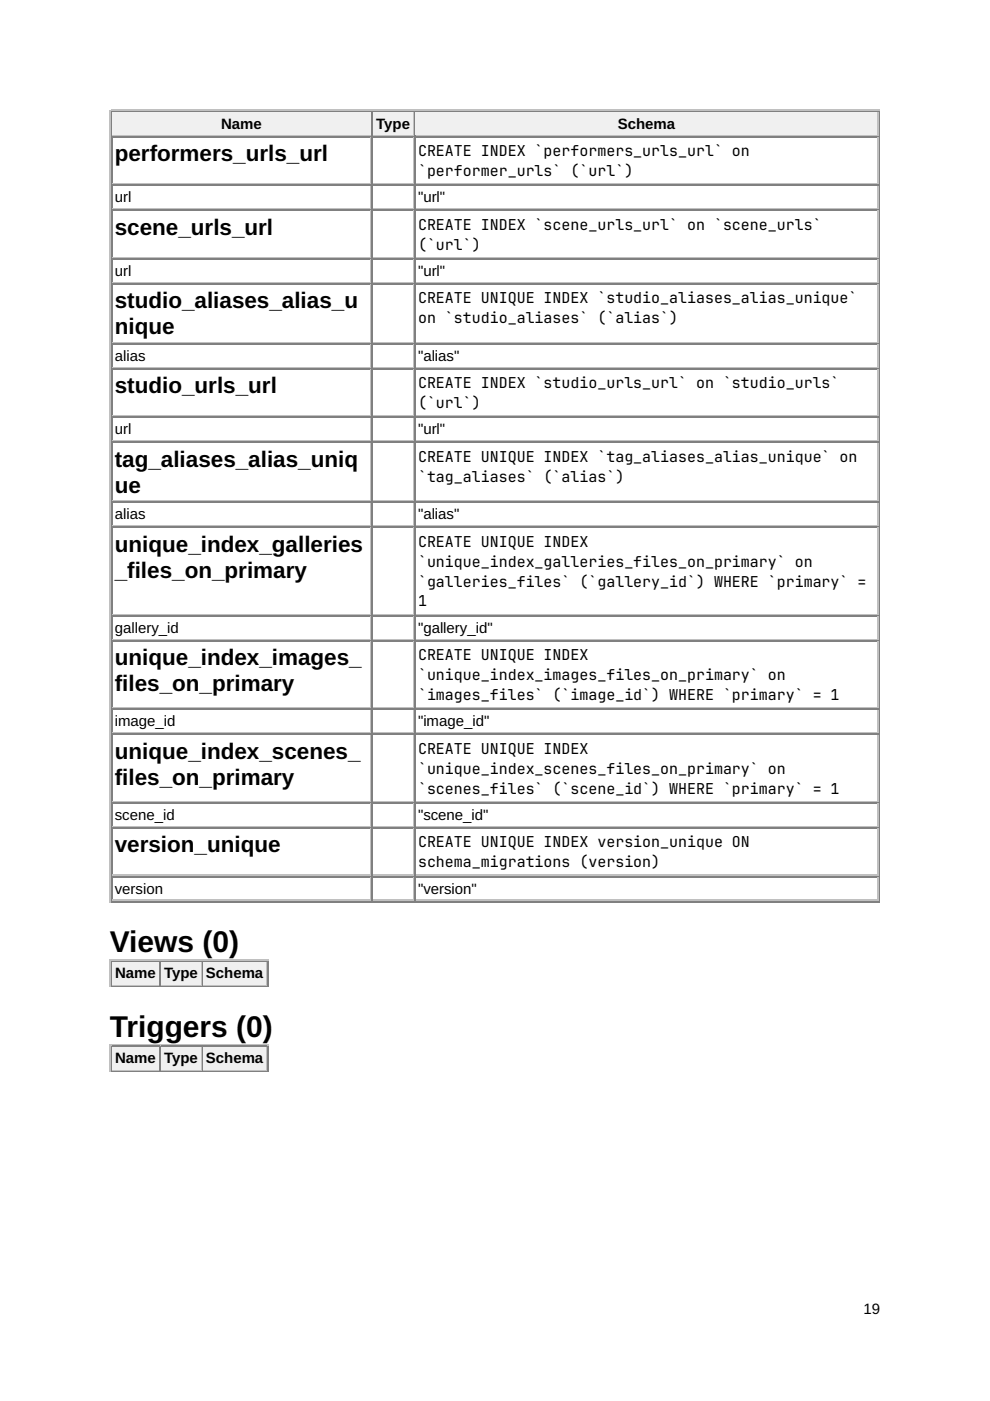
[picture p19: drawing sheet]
<svg xmlns="http://www.w3.org/2000/svg" width="210mm" height="297mm" viewBox="0 0 210 297" stroke-linecap="round" stroke-linejoin="round" font-family="sans-serif">
<defs><g id="words">
<g font-size="6.3">
<text x="23.3" y="201.9">Views (0)</text>
<text x="23.3" y="219.9">Triggers (0)</text>
</g>
<g font-size="4.8">
<text x="24.3" y="34.1">performers_urls_url</text>
<text x="24.3" y="49.7">scene_urls_url</text>
<text x="24.3" y="65.4">studio_aliases_alias_u</text>
<text x="24.3" y="70.9">nique</text>
<text x="24.3" y="83.3">studio_urls_url</text>
<text x="24.3" y="99">tag_aliases_alias_uniq</text>
<text x="24.3" y="104.5">ue</text>
<text x="24.3" y="116.9">unique_index_galleries</text>
<text x="24.3" y="122.5">_files_on_primary</text>
<text x="24.3" y="141">unique_index_images_</text>
<text x="24.3" y="146.6">files_on_primary</text>
<text x="24.3" y="160.9">unique_index_scenes_</text>
<text x="24.3" y="166.4">files_on_primary</text>
<text x="24.3" y="180.7">version_unique</text>
</g>
<g font-size="3.2">
<text x="46.9" y="27.3">Name</text>
<text x="79.8" y="27.3">Type</text>
<text x="131" y="27.3">Schema</text>
<text x="88.6" y="33.1">CREATE INDEX `performers_urls_url` on</text>
<text x="88.6" y="37.3">`performer_urls` (`url`)</text>
<text x="24.3" y="42.9">url</text>
<text x="88.6" y="42.9">&quot;url&quot;</text>
<text x="88.6" y="48.7">CREATE INDEX `scene_urls_url` on `scene_urls`</text>
<text x="88.6" y="52.9">(`url`)</text>
<text x="24.3" y="58.5">url</text>
<text x="88.6" y="58.5">&quot;url&quot;</text>
<text x="88.6" y="64.3">CREATE UNIQUE INDEX `studio_aliases_alias_unique`</text>
<text x="88.6" y="68.5">on `studio_aliases` (`alias`)</text>
<text x="24.3" y="76.5">alias</text>
<text x="88.6" y="76.5">&quot;alias&quot;</text>
<text x="88.6" y="82.3">CREATE INDEX `studio_urls_url` on `studio_urls`</text>
<text x="88.6" y="86.5">(`url`)</text>
<text x="24.3" y="92.1">url</text>
<text x="88.6" y="92.1">&quot;url&quot;</text>
<text x="88.6" y="97.9">CREATE UNIQUE INDEX `tag_aliases_alias_unique` on</text>
<text x="88.6" y="102.1">`tag_aliases` (`alias`)</text>
<text x="24.3" y="110.1">alias</text>
<text x="88.6" y="110.1">&quot;alias&quot;</text>
<text x="88.6" y="115.9">CREATE UNIQUE INDEX</text>
<text x="88.6" y="120.1">`unique_index_galleries_files_on_primary` on</text>
<text x="88.6" y="124.4">`galleries_files` (`gallery_id`) WHERE `primary` =</text>
<text x="88.6" y="128.6">1</text>
<text x="24.3" y="134.1">gallery_id</text>
<text x="88.6" y="134.1">&quot;gallery_id&quot;</text>
<text x="88.6" y="140">CREATE UNIQUE INDEX</text>
<text x="88.6" y="144.2">`unique_index_images_files_on_primary` on</text>
<text x="88.6" y="148.4">`images_files` (`image_id`) WHERE `primary` = 1</text>
<text x="24.3" y="154">image_id</text>
<text x="88.6" y="154">&quot;image_id&quot;</text>
<text x="88.6" y="159.8">CREATE UNIQUE INDEX</text>
<text x="88.6" y="164">`unique_index_scenes_files_on_primary` on</text>
<text x="24.3" y="173.8">scene_id</text>
<text x="88.6" y="168.3">`scenes_files` (`scene_id`) WHERE `primary` = 1</text>
<text x="88.6" y="173.8">&quot;scene_id&quot;</text>
<text x="88.6" y="179.7">CREATE UNIQUE INDEX version_unique ON</text>
<text x="88.6" y="183.9">schema_migrations (version)</text>
<text x="24.3" y="189.4">version</text>
<text x="88.6" y="189.4">&quot;version&quot;</text>
<text x="24.4" y="207.4">Name</text>
<text x="34.8" y="207.4">Type</text>
<text x="43.7" y="207.4">Schema</text>
<text x="24.4" y="225.4">Name</text>
<text x="34.8" y="225.4">Type</text>
<text x="43.7" y="225.4">Schema</text>
<text x="183.1" y="278.6">19</text>
</g>
</g></defs>
<path d="M23.4 23.3v168M23.5 23.4h163M23.8 28.7h55M78.7 23.8v4.8" fill="none" stroke="#c0c0c0" stroke-width=".26"/>
<path d="M23.7 23.5v5.3M23.8 23.7h55M186.4 23.5v167.5M23.5 191.2h163" fill="none" stroke="#808080" stroke-width=".26"/>
<g fill="#f0f0f0">
<path d="M23.8 23.8h54.8v4.8h-54.8z"/>
<path d="M46.8 24.3h8.8v3.7h-8.8z"/>
</g>
<path d="M79 23.5v5.3M79.1 23.7h8.7" fill="none" stroke="#808080" stroke-width=".26"/>
<path d="M79.1 28.7h8.7M87.7 23.8v4.8" fill="none" stroke="#c0c0c0" stroke-width=".26"/>
<g fill="#f0f0f0">
<path d="M79.1 23.8h8.5v4.8h-8.5z"/>
<path d="M79.6 24.3h7.4v3.7h-7.4z"/>
</g>
<path d="M88 23.5v5.3M88.1 23.7h98.2" fill="none" stroke="#808080" stroke-width=".26"/>
<path d="M88.1 28.7h98.2M186.1 23.8v4.8" fill="none" stroke="#c0c0c0" stroke-width=".26"/>
<g fill="#f0f0f0">
<path d="M88.1 23.8h97.9v4.8h-97.9z"/>
<path d="M131 24.3h12.1v3.7h-12.1z"/>
</g>
<g fill="none" stroke="#808080" stroke-width=".26">
<path d="M23.7 28.8v162.2M23.8 29h55M23.8 39.3h55M79 28.8v162.2M79.1 29h8.7M79.1 39.3h8.7M88 28.8v162.2M88.1 29h98.2M88.1 39.3h98.2M23.8 44.6h55M23.8 54.9h55M79.1 44.6h8.7"/>
<path d="M79.1 54.9h8.7M88.1 44.6h98.2M88.1 54.9h98.2M23.8 60.2h55M23.8 72.9h55M23.8 78.2h55M79.1 60.2h8.7M79.1 72.9h8.7M79.1 78.2h8.7M88.1 60.2h98.2M88.1 72.9h98.2M88.1 78.2h98.2"/>
<path d="M23.8 88.5h55M23.8 93.8h55M79.1 88.5h8.7M79.1 93.8h8.7M88.1 88.5h98.2M88.1 93.8h98.2M23.8 106.5h55M23.8 111.8h55M79.1 106.5h8.7M79.1 111.8h8.7M88.1 106.5h98.2M88.1 111.8h98.2"/>
<path d="M23.8 130.6h55M23.8 135.9h55M79.1 130.6h8.7M79.1 135.9h8.7M88.1 130.6h98.2M88.1 135.9h98.2M23.8 150.4h55M23.8 155.7h55M79.1 150.4h8.7M79.1 155.7h8.7M88.1 150.4h98.2M88.1 155.7h98.2"/>
<path d="M23.8 170.3h55M23.8 175.6h55M79.1 170.3h8.7M79.1 175.6h8.7M88.1 170.3h98.2M88.1 175.6h98.2M23.8 185.9h55M79.1 185.9h8.7M88.1 185.9h98.2M23.5 209.2h33.4M23.7 203.7v5.3M23.8 203.9h10.1"/>
<path d="M56.8 203.7v5.3"/>
</g>
<g fill="none" stroke="#c0c0c0" stroke-width=".26">
<path d="M23.8 39h55M78.7 29.1v9.8M78.7 39.4v4.8M79.1 39h8.7M87.7 29.1v9.8M87.7 39.4v4.8M88.1 39h98.2M186.1 29.1v9.8M186.1 39.4v4.8M23.8 44.3h55M23.8 54.6h55M23.8 59.9h55"/>
<path d="M78.7 44.7v9.8M78.7 55v4.8M79.1 44.3h8.7M79.1 54.6h8.7M79.1 59.9h8.7M87.7 44.7v9.8M87.7 55v4.8M88.1 44.3h98.2M88.1 54.6h98.2M88.1 59.9h98.2M186.1 44.7v9.8M186.1 55v4.8"/>
<path d="M23.8 72.6h55M23.8 77.9h55M78.7 60.3v12.2M78.7 73v4.8M78.7 78.3v9.8M79.1 72.6h8.7M79.1 77.9h8.7M87.7 60.3v12.2M87.7 73v4.8M87.7 78.3v9.8M88.1 72.6h98.2M88.1 77.9h98.2"/>
<path d="M186.1 60.3v12.2M186.1 73v4.8M186.1 78.3v9.8M23.8 88.2h55M23.8 93.5h55M78.7 88.6v4.8M78.7 93.9v12.2M79.1 88.2h8.7M79.1 93.5h8.7M87.7 88.6v4.8M87.7 93.9v12.2M88.1 88.2h98.2"/>
<path d="M88.1 93.5h98.2M186.1 88.6v4.8M186.1 93.9v12.2M23.8 106.2h55M23.8 111.5h55M78.7 106.6v4.8M78.7 111.9v18.3M79.1 106.2h8.7M79.1 111.5h8.7M87.7 106.6v4.8M87.7 111.9v18.3M88.1 106.2h98.2"/>
<path d="M88.1 111.5h98.2M186.1 106.6v4.8M186.1 111.9v18.3M23.8 130.3h55M23.8 135.6h55M78.7 130.7v4.8M78.7 136v14M79.1 130.3h8.7M79.1 135.6h8.7M87.7 130.7v4.8M87.7 136v14M88.1 130.3h98.2"/>
<path d="M88.1 135.6h98.2M186.1 130.7v4.8M186.1 136v14M23.8 150.2h55M23.8 155.4h55M78.7 150.5v4.8M78.7 155.8v14.1M79.1 150.2h8.7M79.1 155.4h8.7M87.7 150.5v4.8M87.7 155.8v14.1M88.1 150.2h98.2"/>
<path d="M88.1 155.4h98.2M186.1 150.5v4.8M186.1 155.8v14.1M23.8 170h55M23.8 175.3h55M78.7 170.4v4.8M78.7 175.7v9.8M79.1 170h8.7M79.1 175.3h8.7M87.7 170.4v4.8M87.7 175.7v9.8M88.1 170h98.2"/>
<path d="M88.1 175.3h98.2M186.1 170.4v4.8M186.1 175.7v9.8M23.8 185.6h55M23.8 190.9h55M78.7 186v4.8M79.1 185.6h8.7M79.1 190.9h8.7M87.7 186v4.8M88.1 185.6h98.2M88.1 190.9h98.2M186.1 186v4.8"/>
<path d="M23.4 203.5v5.8M23.5 203.6h33.4M23.8 208.9h10.1M33.7 204v4.8"/>
</g>
<g fill="#f0f0f0">
<path d="M23.8 204h9.8v4.8h-9.8z"/>
<path d="M24.3 204.5h8.8v3.7h-8.8z"/>
</g>
<path d="M34 203.7v5.3M34.1 203.9h8.8" fill="none" stroke="#808080" stroke-width=".26"/>
<path d="M34.1 208.9h8.8M42.7 204v4.8" fill="none" stroke="#c0c0c0" stroke-width=".26"/>
<g fill="#f0f0f0">
<path d="M34.1 204h8.5v4.8h-8.5z"/>
<path d="M34.7 204.5h7.4v3.7h-7.4z"/>
</g>
<path d="M43 203.7v5.3M43.1 203.9h13.5" fill="none" stroke="#808080" stroke-width=".26"/>
<path d="M43.1 208.9h13.5M56.5 204v4.8" fill="none" stroke="#c0c0c0" stroke-width=".26"/>
<g fill="#f0f0f0">
<path d="M43.1 204h13.3v4.8h-13.3z"/>
<path d="M43.7 204.5h12.1v3.7h-12.1z"/>
</g>
<path d="M23.4 221.5v5.8M23.5 221.6h33.4M23.8 226.9h10.1M33.7 222v4.7" fill="none" stroke="#c0c0c0" stroke-width=".26"/>
<path d="M23.5 227.1h33.4M23.7 221.7v5.3M23.8 221.9h10.1M56.8 221.7v5.3" fill="none" stroke="#808080" stroke-width=".26"/>
<g fill="#f0f0f0">
<path d="M23.8 222h9.8v4.7h-9.8z"/>
<path d="M24.3 222.5h8.8v3.7h-8.8z"/>
</g>
<path d="M34 221.7v5.3M34.1 221.9h8.8" fill="none" stroke="#808080" stroke-width=".26"/>
<path d="M34.1 226.9h8.8M42.7 222v4.7" fill="none" stroke="#c0c0c0" stroke-width=".26"/>
<g fill="#f0f0f0">
<path d="M34.1 222h8.5v4.7h-8.5z"/>
<path d="M34.7 222.5h7.4v3.7h-7.4z"/>
</g>
<path d="M43 221.7v5.3M43.1 221.9h13.5" fill="none" stroke="#808080" stroke-width=".26"/>
<path d="M43.1 226.9h13.5M56.5 222v4.7" fill="none" stroke="#c0c0c0" stroke-width=".26"/>
<g fill="#f0f0f0">
<path d="M43.1 222h13.3v4.7h-13.3z"/>
<path d="M43.7 222.5h12.1v3.7h-12.1z"/>
</g>
<use href="#words"/>
</svg>
